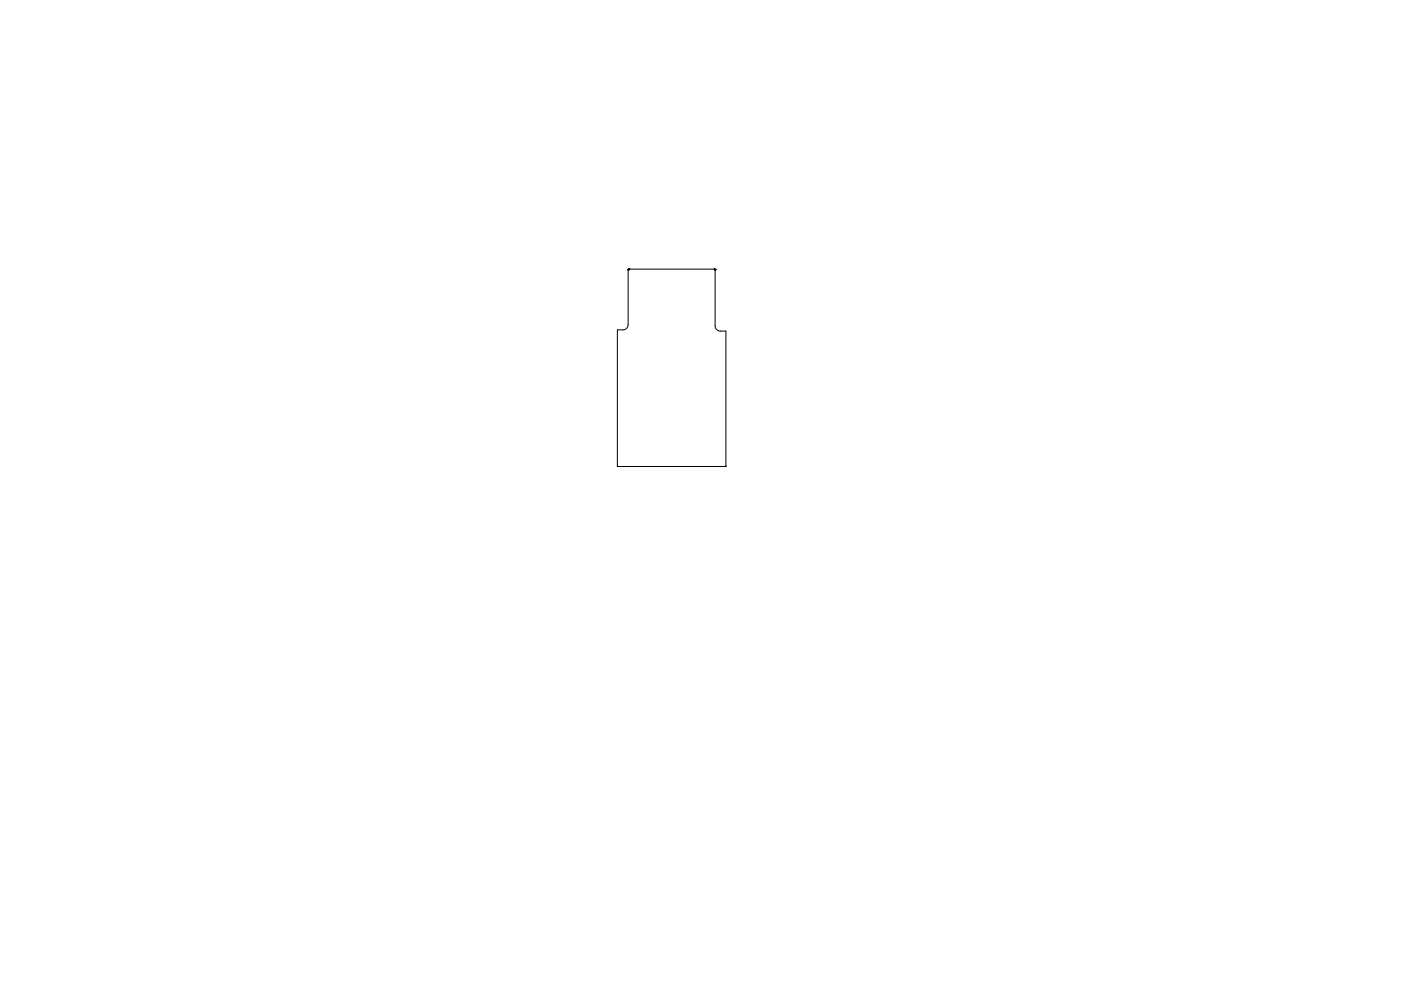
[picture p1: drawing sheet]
<svg xmlns="http://www.w3.org/2000/svg" width="297mm" height="210mm" viewBox="0 0 297 210" stroke-linecap="round" stroke-linejoin="round" font-family="sans-serif">
<g fill="none" stroke="#000" stroke-width=".21">
<path d="M133.2 57.3h.1M133.2 57.2h.1M133.2 57.2v11.7a1.12 1.12 0 0 1-1.1 1.1h-1.2v28.9M133.3 57.1h.1M133.3 57.1h18.2M133.4 57.1h-.1M151.4 57.1h.1M151.5 57.1h.1M151.6 57.2h.1M151.6 57.3v11.8a1.12 1.12 0 0 0 1.1 1.1h1.2v28.7M151.6 57.3h.1M130.9 98.9h.1"/>
<path d="M130.9 98.9v.1M130.9 99h.1M131 99h.1M131 99h22.8M153.8 99h.1M153.9 99h-.1M153.9 99h.1M153.9 98.9h.1"/>
</g>
</svg>
